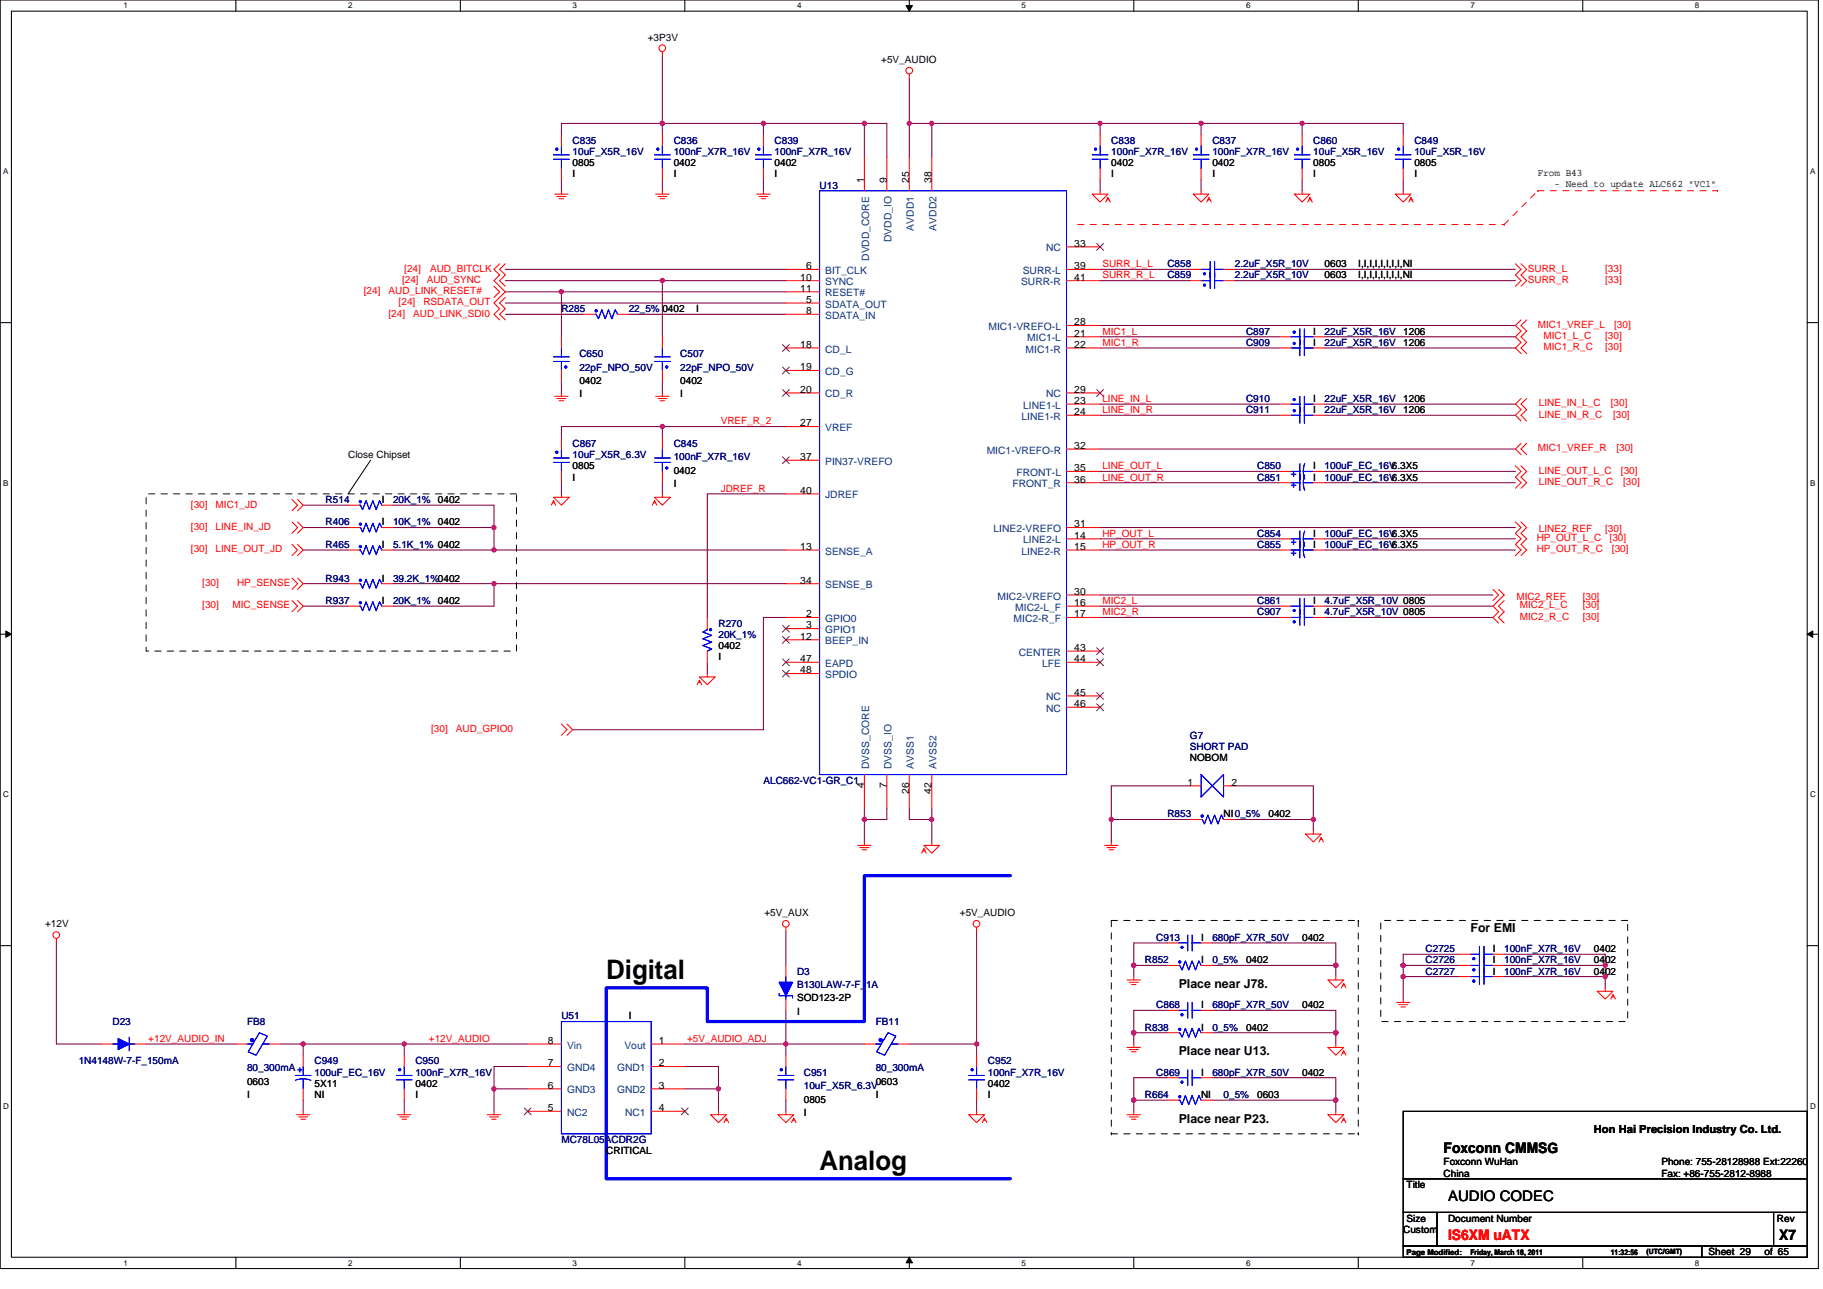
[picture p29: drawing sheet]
<svg xmlns="http://www.w3.org/2000/svg" width="297mm" height="210mm" viewBox="0 0 297 210" stroke-linecap="round" stroke-linejoin="round" font-family="sans-serif">
<defs><g id="words">
<g font-size="4.4">
<text x="98.8" y="159.5">Digital</text>
<text x="133.5" y="190.6">Analog</text>
</g>
<g font-size="2.4">
<text x="235.2" y="187.8">Foxconn CMMSG</text>
<text x="235.9" y="195.6">AUDIO CODEC</text>
<text x="289.9" y="202.1">X7</text>
</g>
<text font-size="2.4" fill="#f00" x="235.9" y="202.1">IS6XM uATX</text>
<g font-size="2">
<text x="239.6" y="151.8">For EMI</text>
<text x="192.1" y="161">Place near J78.</text>
<text x="192.1" y="171.9">Place near U13.</text>
<text x="192.1" y="182.9">Place near P23.</text>
</g>
<text font-size="1.8" x="259.7" y="184.6">Hon Hai Precision Industry Co. Ltd.</text>
<g font-size="1.7">
<text x="140.8" y="29.8" transform="rotate(-90 140.8 29.8)">1</text>
<text x="144.5" y="29.8" transform="rotate(-90 144.5 29.8)">9</text>
<text x="148.1" y="29.8" transform="rotate(-90 148.1 29.8)">25</text>
<text x="151.8" y="29.8" transform="rotate(-90 151.8 29.8)">38</text>
<text x="175" y="40.2">33</text>
<text x="130.4" y="45.7">10</text>
<text x="130.4" y="47.5">11</text>
<text x="131.3" y="43.9">6</text>
<text x="175" y="43.9">39</text>
<text x="175" y="45.7">41</text>
<text x="131.3" y="49.3">5</text>
<text x="131.3" y="51.2">8</text>
<text x="175" y="53">28</text>
<text x="130.4" y="56.7">18</text>
<text x="175" y="56.7">22</text>
<text x="175" y="54.8">21</text>
<text x="130.4" y="60.3">19</text>
<text x="130.4" y="64">20</text>
<text x="175" y="65.8">23</text>
<text x="175" y="64">29</text>
<text x="130.4" y="69.5">27</text>
<text x="175" y="67.6">24</text>
<text x="130.4" y="75">37</text>
<text x="175" y="73.1">32</text>
<text x="175" y="76.8">35</text>
<text x="130.4" y="80.4">40</text>
<text x="175" y="78.6">36</text>
<text x="130.4" y="89.6">13</text>
<text x="175" y="87.8">14</text>
<text x="175" y="85.9">31</text>
<text x="175" y="89.6">15</text>
<text x="130.4" y="95.1">34</text>
<text x="131.3" y="100.6">2</text>
<text x="175" y="96.9">30</text>
<text x="175" y="100.6">17</text>
<text x="175" y="98.7">16</text>
<text x="130.4" y="104.2">12</text>
<text x="130.4" y="107.9">47</text>
<text x="131.3" y="102.4">3</text>
<text x="175" y="107.9">44</text>
<text x="175" y="106">43</text>
<text x="130.4" y="109.7">48</text>
<text x="175" y="113.3">45</text>
<text x="175" y="115.2">46</text>
<text x="140.8" y="128.4" transform="rotate(-90 140.8 128.4)">4</text>
<text x="144.5" y="128.4" transform="rotate(-90 144.5 128.4)">7</text>
<text x="148.1" y="129.3" transform="rotate(-90 148.1 129.3)">26</text>
<text x="151.8" y="129.3" transform="rotate(-90 151.8 129.3)">42</text>
<text x="193.5" y="128">1</text>
<text x="200.6" y="128">2</text>
<text x="89.3" y="170.1">8</text>
<text x="89.3" y="173.7">7</text>
<text x="107.4" y="170.1">1</text>
<text x="107.4" y="173.7">2</text>
<text x="89.3" y="177.4">6</text>
<text x="107.4" y="177.4">3</text>
<text x="89.3" y="181">5</text>
<text x="107.4" y="181">4</text>
</g>
<g font-size="1.7" fill="#004080">
<text x="145.3" y="39.4" transform="rotate(-90 145.3 39.4)">DVDD_IO</text>
<text x="148.9" y="37.6" transform="rotate(-90 148.9 37.6)">AVDD1</text>
<text x="152.6" y="37.6" transform="rotate(-90 152.6 37.6)">AVDD2</text>
<text x="170.5" y="41">NC</text>
<text x="134.4" y="44.6">BIT_CLK</text>
<text x="134.4" y="46.5">SYNC</text>
<text x="141.6" y="42.5" transform="rotate(-90 141.6 42.5)">DVDD_CORE</text>
<text x="166.4" y="46.5">SURR-R</text>
<text x="166.6" y="44.6">SURR-L</text>
<text x="134.4" y="50.1">SDATA_OUT</text>
<text x="134.4" y="51.9">SDATA_IN</text>
<text x="134.4" y="48.3">RESET#</text>
<text x="161.1" y="53.8">MIC1-VREFO-L</text>
<text x="134.4" y="57.4">CD_L</text>
<text x="167.1" y="57.4">MIC1-R</text>
<text x="167.4" y="55.6">MIC1-L</text>
<text x="134.4" y="61.1">CD_G</text>
<text x="134.4" y="64.7">CD_R</text>
<text x="170.5" y="64.7">NC</text>
<text x="134.4" y="70.2">VREF</text>
<text x="166.5" y="68.4">LINE1-R</text>
<text x="166.7" y="66.6">LINE1-L</text>
<text x="134.4" y="75.7">PIN37-VREFO</text>
<text x="160.8" y="73.9">MIC1-VREFO-R</text>
<text x="165.6" y="77.5">FRONT-L</text>
<text x="134.4" y="81.2">JDREF</text>
<text x="165" y="79.4">FRONT_R</text>
<text x="161.9" y="86.7">LINE2-VREFO</text>
<text x="166.7" y="88.5">LINE2-L</text>
<text x="134.4" y="90.3">SENSE_A</text>
<text x="134.4" y="95.8">SENSE_B</text>
<text x="166.5" y="90.3">LINE2-R</text>
<text x="134.4" y="101.3">GPIO0</text>
<text x="162.5" y="97.7">MIC2-VREFO</text>
<text x="165.2" y="101.3">MIC2-R_F</text>
<text x="165.4" y="99.5">MIC2-L_F</text>
<text x="134.4" y="103.1">GPIO1</text>
<text x="134.4" y="105">BEEP_IN</text>
<text x="166" y="106.8">CENTER</text>
<text x="134.4" y="108.6">EAPD</text>
<text x="134.4" y="110.5">SPDIO</text>
<text x="169.8" y="108.6">LFE</text>
<text x="170.5" y="116">NC</text>
<text x="170.5" y="114.1">NC</text>
<text x="141.6" y="125.3" transform="rotate(-90 141.6 125.3)">DVSS_CORE</text>
<text x="145.3" y="125.3" transform="rotate(-90 145.3 125.3)">DVSS_IO</text>
<text x="148.9" y="125.3" transform="rotate(-90 148.9 125.3)">AVSS1</text>
<text x="152.6" y="125.3" transform="rotate(-90 152.6 125.3)">AVSS2</text>
<text x="92.4" y="170.8">Vin</text>
<text x="101.7" y="170.8">Vout</text>
<text x="92.4" y="174.5">GND4</text>
<text x="92.4" y="178.1">GND3</text>
<text x="100.5" y="174.5">GND1</text>
<text x="100.5" y="178.1">GND2</text>
<text x="92.4" y="181.8">NC2</text>
<text x="101.9" y="181.8">NC1</text>
</g>
<g font-size="1.6">
<text x="105.6" y="6.6">+3P3V</text>
<text x="143.6" y="10.2">+5V_AUDIO</text>
<text x="93.3" y="27.1">0805</text>
<text x="93.3" y="28.9">I</text>
<text x="109.8" y="28.9">I</text>
<text x="109.8" y="27.1">0402</text>
<text x="126.2" y="28.9">I</text>
<text x="126.2" y="27.1">0402</text>
<text x="181.1" y="28.9">I</text>
<text x="181.1" y="27.1">0402</text>
<text x="197.5" y="28.9">I</text>
<text x="197.5" y="27.1">0402</text>
<text x="214" y="27.1">0805</text>
<text x="214" y="28.9">I</text>
<text x="230.5" y="27.1">0805</text>
<text x="230.5" y="28.9">I</text>
<text x="250.6" y="28.7">From B43</text>
<text x="253.3" y="30.4">- Need to update ALC662 &quot;VC1&quot;</text>
<text x="215.8" y="43.5">0603</text>
<text x="215.8" y="45.4">0603</text>
<text x="221.3" y="43.5">I,I,I,I,I,I,I,I,NI</text>
<text x="221.3" y="45.4">I,I,I,I,I,I,I,I,NI</text>
<text x="113.4" y="50.8">I</text>
<text x="214" y="54.5">I</text>
<text x="214" y="56.3">I</text>
<text x="228.6" y="54.5">1206</text>
<text x="228.6" y="56.3">1206</text>
<text x="94.4" y="62.5">0402</text>
<text x="94.4" y="64.7">I</text>
<text x="110.8" y="62.5">0402</text>
<text x="110.8" y="64.7">I</text>
<text x="214" y="65.5">I</text>
<text x="228.6" y="65.5">1206</text>
<text x="214" y="67.3">I</text>
<text x="228.6" y="67.3">1206</text>
<text x="56.7" y="74.6">Close Chipset</text>
<text x="93.3" y="76.5">0805</text>
<text x="109.8" y="77.2">0402</text>
<text x="214" y="76.5">I</text>
<text x="62.2" y="81.9">I</text>
<text x="71.3" y="81.9">0402</text>
<text x="93.3" y="78.3">I</text>
<text x="109.8" y="79.4">I</text>
<text x="214" y="78.3">I</text>
<text x="62.2" y="85.6">I</text>
<text x="62.2" y="89.3">I</text>
<text x="71.3" y="85.6">0402</text>
<text x="214" y="89.3">I</text>
<text x="214" y="87.4">I</text>
<text x="62.2" y="94.7">I</text>
<text x="62.2" y="98.4">I</text>
<text x="71.3" y="98.4">0402</text>
<text x="214" y="98.4">I</text>
<text x="214" y="100.2">I</text>
<text x="117.1" y="105.7">0402</text>
<text x="117.1" y="107.5">I</text>
<text x="193.9" y="124">NOBOM</text>
<text x="199.4" y="133.1">NI0_5%</text>
<text x="206.7" y="133.1">0402</text>
<text x="124.6" y="149.2">+5V_AUX</text>
<text x="156.4" y="149.2">+5V_AUDIO</text>
<text x="7.3" y="151.1">+12V</text>
<text x="195.7" y="153.3">I</text>
<text x="212.2" y="153.3">0402</text>
<text x="243.3" y="155.1">I</text>
<text x="259.7" y="155.1">0402</text>
<text x="195.7" y="156.9">I</text>
<text x="203" y="156.9">0402</text>
<text x="243.3" y="156.9">I</text>
<text x="243.3" y="158.7">I</text>
<text x="259.7" y="156.9">0402</text>
<text x="259.7" y="158.7">0402</text>
<text x="102.4" y="166.1">I</text>
<text x="129.9" y="163.1">SOD123-2P</text>
<text x="129.9" y="165.3">I</text>
<text x="195.7" y="164.2">I</text>
<text x="195.7" y="167.9">I</text>
<text x="203" y="167.9">0402</text>
<text x="212.2" y="164.2">0402</text>
<text x="40.3" y="176.7">0603</text>
<text x="40.3" y="178.9">I</text>
<text x="51.2" y="177">5X11</text>
<text x="51.2" y="178.9">NI</text>
<text x="67.7" y="178.9">I</text>
<text x="67.7" y="177">0402</text>
<text x="131" y="179.6">0805</text>
<text x="142.7" y="176.7">0603</text>
<text x="142.7" y="178.9">I</text>
<text x="161" y="178.9">I</text>
<text x="161" y="177">0402</text>
<text x="195.7" y="178.9">NI</text>
<text x="195.7" y="175.2">I</text>
<text x="204.8" y="178.9">0603</text>
<text x="212.2" y="175.2">0402</text>
<text x="131" y="181.8">I</text>
<text x="98.8" y="188">CRITICAL</text>
<text x="235.2" y="189.8">Foxconn WuHan</text>
<text x="235.2" y="191.7">China</text>
<text x="270.7" y="189.8">Phone: 755-28128988 Ext:22260</text>
<text x="270.7" y="191.7">Fax: +86-755-2812-8988</text>
<text x="229.2" y="193.5">Title</text>
<text x="228.6" y="200.8">Custom</text>
<text x="229.2" y="199">Size</text>
<text x="235.9" y="199">Document Number</text>
<text x="289.5" y="199">Rev</text>
<text x="278.4" y="204.5">Sheet 29</text>
<text x="287.5" y="204.5">of 65</text>
</g>
<g font-size="1.6" fill="#000080">
<text x="93.3" y="23.4">C835</text>
<text x="109.8" y="23.4">C836</text>
<text x="126.2" y="23.4">C839</text>
<text x="181.1" y="23.4">C838</text>
<text x="197.5" y="23.4">C837</text>
<text x="214" y="23.4">C860</text>
<text x="230.5" y="23.4">C849</text>
<text x="93.3" y="25.3">10uF_X5R_16V</text>
<text x="109.8" y="25.3">100nF_X7R_16V</text>
<text x="126.2" y="25.3">100nF_X7R_16V</text>
<text x="181.1" y="25.3">100nF_X7R_16V</text>
<text x="197.5" y="25.3">100nF_X7R_16V</text>
<text x="214" y="25.3">10uF_X5R_16V</text>
<text x="230.5" y="25.3">10uF_X5R_16V</text>
<text x="133.5" y="30.7">U13</text>
<text x="190.2" y="43.5">C858</text>
<text x="190.2" y="45.4">C859</text>
<text x="201.2" y="43.5">2.2uF_X5R_10V</text>
<text x="201.2" y="45.4">2.2uF_X5R_10V</text>
<text x="91.5" y="50.8">R285</text>
<text x="102.4" y="50.8">22_5% 0402</text>
<text x="94.4" y="58.2">C650</text>
<text x="110.8" y="58.2">C507</text>
<text x="203" y="54.5">C897</text>
<text x="203" y="56.3">C909</text>
<text x="215.8" y="54.5">22uF_X5R_16V</text>
<text x="215.8" y="56.3">22uF_X5R_16V</text>
<text x="94.4" y="60.4">22pF_NPO_50V</text>
<text x="110.8" y="60.4">22pF_NPO_50V</text>
<text x="203" y="65.5">C910</text>
<text x="215.8" y="65.5">22uF_X5R_16V</text>
<text x="203" y="67.3">C911</text>
<text x="215.8" y="67.3">22uF_X5R_16V</text>
<text x="93.3" y="72.8">C867</text>
<text x="93.3" y="74.6">10uF_X5R_6.3V</text>
<text x="109.8" y="72.8">C845</text>
<text x="109.8" y="75">100nF_X7R_16V</text>
<text x="204.8" y="76.5">C850</text>
<text x="215.8" y="76.5">100uF_EC_16V6.3X5</text>
<text x="53.1" y="81.9">R514</text>
<text x="64" y="81.9">20K_1%</text>
<text x="204.8" y="78.3">C851</text>
<text x="215.8" y="78.3">100uF_EC_16V6.3X5</text>
<text x="53.1" y="85.6">R406</text>
<text x="53.1" y="89.3">R465</text>
<text x="64" y="85.6">10K_1%</text>
<text x="64" y="89.3">5.1K_1% 0402</text>
<text x="204.8" y="89.3">C855</text>
<text x="204.8" y="87.4">C854</text>
<text x="215.8" y="89.3">100uF_EC_16V6.3X5</text>
<text x="215.8" y="87.4">100uF_EC_16V6.3X5</text>
<text x="53.1" y="94.7">R943</text>
<text x="64" y="94.7">39.2K_1%0402</text>
<text x="53.1" y="98.4">R937</text>
<text x="64" y="98.4">20K_1%</text>
<text x="204.8" y="98.4">C861</text>
<text x="204.8" y="100.2">C907</text>
<text x="215.8" y="98.4">4.7uF_X5R_10V 0805</text>
<text x="215.8" y="100.2">4.7uF_X5R_10V 0805</text>
<text x="117.1" y="102.1">R270</text>
<text x="117.1" y="103.9">20K_1%</text>
<text x="193.9" y="120.4">G7</text>
<text x="193.9" y="122.2">SHORT PAD</text>
<text x="124.4" y="127.7">ALC662-VC1-GR_C1</text>
<text x="190.2" y="133.1">R853</text>
<text x="188.4" y="153.3">C913</text>
<text x="197.5" y="153.3">680pF_X7R_50V</text>
<text x="232.3" y="155.1">C2725</text>
<text x="245.1" y="155.1">100nF_X7R_16V</text>
<text x="129.9" y="158.7">D3</text>
<text x="129.9" y="161">B130LAW-7-F_1A</text>
<text x="186.6" y="156.9">R852</text>
<text x="197.5" y="156.9">0_5%</text>
<text x="232.3" y="156.9">C2726</text>
<text x="232.3" y="158.7">C2727</text>
<text x="245.1" y="156.9">100nF_X7R_16V</text>
<text x="245.1" y="158.7">100nF_X7R_16V</text>
<text x="18.3" y="167">D23</text>
<text x="40.3" y="167">FB8</text>
<text x="91.5" y="166.1">U51</text>
<text x="142.7" y="167">FB11</text>
<text x="186.6" y="167.9">R838</text>
<text x="188.4" y="164.2">C868</text>
<text x="197.5" y="167.9">0_5%</text>
<text x="197.5" y="164.2">680pF_X7R_50V</text>
<text x="12.8" y="173.4">1N4148W-7-F_150mA</text>
<text x="51.2" y="173.4">C949</text>
<text x="67.7" y="173.4">C950</text>
<text x="161" y="173.4">C952</text>
<text x="40.3" y="174.5">80_300mA</text>
<text x="51.2" y="175.2">100uF_EC_16V</text>
<text x="67.7" y="175.2">100nF_X7R_16V</text>
<text x="131" y="175.2">C951</text>
<text x="131" y="177.4">10uF_X5R_6.3V</text>
<text x="142.7" y="174.5">80_300mA</text>
<text x="161" y="175.2">100nF_X7R_16V</text>
<text x="186.6" y="178.9">R664</text>
<text x="188.4" y="175.2">C869</text>
<text x="197.5" y="175.2">680pF_X7R_50V</text>
<text x="199.4" y="178.9">0_5%</text>
<text x="91.5" y="186.2">MC78L05ACDR2G</text>
</g>
<g font-size="1.6" fill="#f00">
<text x="59.3" y="47.9">[24]</text>
<text x="63.3" y="47.9">AUD_LINK_RESET#</text>
<text x="65.5" y="46.1">[24]</text>
<text x="65.9" y="44.3">[24]</text>
<text x="69.5" y="46.1">AUD_SYNC</text>
<text x="70.1" y="44.3">AUD_BITCLK</text>
<text x="179.6" y="43.5">SURR_L_L</text>
<text x="179.6" y="45.4">SURR_R_L</text>
<text x="248.9" y="46.1">SURR_R</text>
<text x="248.9" y="44.3">SURR_L</text>
<text x="261.6" y="46.1">[33]</text>
<text x="261.6" y="44.3">[33]</text>
<text x="63.3" y="51.6">[24]</text>
<text x="65" y="49.8">[24]</text>
<text x="67.3" y="51.6">AUD_LINK_SDI0</text>
<text x="69" y="49.8">RSDATA_OUT</text>
<text x="250.6" y="53.4">MIC1_VREF_L</text>
<text x="263" y="53.4">[30]</text>
<text x="179.6" y="56.3">MIC1_R</text>
<text x="179.6" y="54.5">MIC1_L</text>
<text x="251.5" y="57.1">MIC1_R_C</text>
<text x="251.5" y="55.2">MIC1_L_C</text>
<text x="261.6" y="57.1">[30]</text>
<text x="261.6" y="55.2">[30]</text>
<text x="179.6" y="65.5">LINE_IN_L</text>
<text x="117.4" y="69.1">VREF_R_2</text>
<text x="179.6" y="67.3">LINE_IN_R</text>
<text x="250.8" y="68.1">LINE_IN_R_C</text>
<text x="250.8" y="66.2">LINE_IN_L_C</text>
<text x="262.5" y="66.2">[30]</text>
<text x="262.8" y="68.1">[30]</text>
<text x="179.6" y="76.4">LINE_OUT_L</text>
<text x="250.6" y="73.5">MIC1_VREF_R</text>
<text x="250.8" y="77.2">LINE_OUT_L_C</text>
<text x="263.4" y="73.5">[30]</text>
<text x="264.1" y="77.2">[30]</text>
<text x="31.1" y="82.7">[30]</text>
<text x="35.1" y="82.7">MIC1_JD</text>
<text x="117.4" y="80.1">JDREF_R</text>
<text x="179.6" y="78.3">LINE_OUT_R</text>
<text x="250.8" y="79">LINE_OUT_R_C</text>
<text x="264.5" y="79">[30]</text>
<text x="31.1" y="90">[30]</text>
<text x="31.1" y="86.3">[30]</text>
<text x="35.1" y="90">LINE_OUT_JD</text>
<text x="35.1" y="86.3">LINE_IN_JD</text>
<text x="179.6" y="87.4">HP_OUT_L</text>
<text x="179.6" y="89.2">HP_OUT_R</text>
<text x="250.4" y="90">HP_OUT_R_C</text>
<text x="250.4" y="88.2">HP_OUT_L_C</text>
<text x="250.8" y="86.7">LINE2_REF</text>
<text x="261.6" y="86.7">[30]</text>
<text x="262.3" y="88.2">[30]</text>
<text x="262.7" y="90">[30]</text>
<text x="33" y="95.5">[30]</text>
<text x="38.6" y="95.5">HP_SENSE</text>
<text x="33" y="99.1">[30]</text>
<text x="37.9" y="99.1">MIC_SENSE</text>
<text x="179.6" y="98.4">MIC2_L</text>
<text x="179.6" y="100.2">MIC2_R</text>
<text x="247.1" y="97.7">MIC2_REF</text>
<text x="247.6" y="99.1">MIC2_L_C</text>
<text x="247.6" y="101">MIC2_R_C</text>
<text x="257.9" y="99.1">[30]</text>
<text x="257.9" y="101">[30]</text>
<text x="257.9" y="97.7">[30]</text>
<text x="70.2" y="119.3">[30]</text>
<text x="74.3" y="119.3">AUD_GPIO0</text>
<text x="24.2" y="169.7">+12V_AUDIO_IN</text>
<text x="69.9" y="169.7">+12V_AUDIO</text>
<text x="111.9" y="169.7">+5V_AUDIO_ADJ</text>
</g>
<g font-size="1.6" fill="#00f">
<text x="210.4" y="77.7">+</text>
<text x="210.4" y="79.6">+</text>
<text x="210.4" y="88.7">+</text>
<text x="210.4" y="90.5">+</text>
<text x="48.4" y="173.7" transform="rotate(90 48.4 173.7)">+</text>
</g>
<g font-size="1.3">
<text x="20.1" y="1.4">1</text>
<text x="56.7" y="1.4">2</text>
<text x="93.3" y="1.4">3</text>
<text x="129.9" y="1.4">4</text>
<text x="166.5" y="1.4">5</text>
<text x="203" y="1.4">6</text>
<text x="239.6" y="1.4">7</text>
<text x="276.2" y="1.4">8</text>
<text x=".5" y="28.4">A</text>
<text x="294.9" y="28.4">A</text>
<text x=".5" y="79.1">B</text>
<text x="294.9" y="79.1">B</text>
<text x=".5" y="129.9">C</text>
<text x="294.9" y="129.9">C</text>
<text x=".5" y="180.6">D</text>
<text x="294.9" y="180.6">D</text>
<text x="20.1" y="206.2">1</text>
<text x="56.7" y="206.2">2</text>
<text x="93.3" y="206.2">3</text>
<text x="129.9" y="206.2">4</text>
<text x="166.5" y="206.2">5</text>
<text x="203" y="206.2">6</text>
<text x="229.2" y="204.4">Page Modified:</text>
<text x="239.6" y="206.2">7</text>
<text x="239.6" y="204.4">Friday, March 18, 2011</text>
<text x="262.5" y="204.4">11:32:56</text>
<text x="276.2" y="206.2">8</text>
</g>
<text font-size="1.2" x="268.3" y="204.3">(UTC/GMT)</text>
</g></defs>
<path d="M0 0h296.3v206.7h-296.3zM1.9 1.8h292.6v203h-292.6z" fill="none" stroke="#000" stroke-width=".17"/>
<g fill="#fff">
<path d="M20.1 .2h.8v1.5h-.8z"/>
<path d="M20.1 205h.8v1.5h-.8z"/>
</g>
<path d="M38.4 0v1.8M38.4 204.8v1.8" fill="none" stroke="#000" stroke-width=".17"/>
<g fill="#fff">
<path d="M56.7 .2h.7v1.5h-.7z"/>
<path d="M56.7 205h.7v1.5h-.7z"/>
</g>
<path d="M75 0v1.8M75 204.8v1.8" fill="none" stroke="#000" stroke-width=".17"/>
<g fill="#fff">
<path d="M93.3 .2h.7v1.5h-.7z"/>
<path d="M93.3 205h.7v1.5h-.7z"/>
</g>
<path d="M111.6 0v1.8M111.6 204.8v1.8" fill="none" stroke="#000" stroke-width=".17"/>
<g fill="#fff">
<path d="M129.9 .2h.7v1.5h-.7z"/>
<path d="M129.9 205h.7v1.5h-.7z"/>
</g>
<path d="M148.2 0v1.8M148.2 204.8v1.8" fill="none" stroke="#000" stroke-width=".17"/>
<path d="M147.6 .9h1.1l-.5 .9zM148.2 204.8l.5 .9h-1.1z" fill="#000" stroke="#000" stroke-width=".16"/>
<g fill="#fff">
<path d="M166.5 .2h.7v1.5h-.7z"/>
<path d="M166.5 205h.7v1.5h-.7z"/>
</g>
<path d="M184.7 0v1.8M184.7 204.8v1.8" fill="none" stroke="#000" stroke-width=".17"/>
<g fill="#fff">
<path d="M203 .2h.7v1.5h-.7z"/>
<path d="M203 205h.7v1.5h-.7z"/>
</g>
<path d="M221.3 0v1.8M221.3 204.8v1.8" fill="none" stroke="#000" stroke-width=".17"/>
<g fill="#fff">
<path d="M239.6 .2h.7v1.5h-.7z"/>
<path d="M239.6 205h.7v1.5h-.7z"/>
</g>
<path d="M257.9 0v1.8M257.9 204.8v1.8" fill="none" stroke="#000" stroke-width=".17"/>
<g fill="#fff">
<path d="M276.2 .2h.7v1.5h-.7z"/>
<path d="M276.2 205h.7v1.5h-.7z"/>
<path d="M.5 27.2h.9v1.4h-.9z"/>
<path d="M294.9 27.2h.9v1.4h-.9z"/>
<path d="M.5 77.9h.9v1.5h-.9z"/>
<path d="M294.9 77.9h.9v1.5h-.9z"/>
</g>
<path d="M0 52.6h1.9M294.5 52.6h1.8" fill="none" stroke="#000" stroke-width=".17"/>
<g fill="#fff">
<path d="M.5 128.7h1v1.4h-1z"/>
<path d="M294.9 128.7h1v1.4h-1z"/>
</g>
<path d="M0 103.3h1.9M294.5 103.3h1.8" fill="none" stroke="#000" stroke-width=".17"/>
<path d="M.9 102.8l1 .5-1 .5zM294.5 103.3l.9-.5v1z" fill="#000" stroke="#000" stroke-width=".16"/>
<g fill="#fff">
<path d="M.5 179.4h1v1.5h-1z"/>
<path d="M294.9 179.4h1v1.5h-1z"/>
</g>
<path d="M60.4 75l-3.7 5.5M248.7 99.7h.1M0 154.1h1.9M294.5 154.1h1.8M228.6 181h65.9v11h-65.9zM228.6 192h65.9v5.5h-65.9zM228.6 197.5h5.5v5.5h-5.5zM234.1 197.5h54.9v5.5h-54.9zM289 197.5h5.5v5.5h-5.5zM228.6 203h48.7v1.8h-48.7zM277.3 203h17.2v1.8h-17.2z" fill="none" stroke="#000" stroke-width=".17"/>
<g fill="none" stroke="#800040" stroke-width=".17">
<path d="M107.9 9.1v11M148.2 12.8v7.3M91.5 29.3v1.8M107.9 20.1h-16.4v1.8M107.9 20.1v1.8M107.9 20.1h16.5v1.8M107.9 29.3v1.8M124.4 20.1h16.4M124.4 29.3v1.8M140.8 20.1v5.5M140.8 20.1h3.7v5.5M148.2 20.1v5.5"/>
<path d="M148.2 20.1h3.6M151.8 20.1h27.5v1.8M151.8 20.1v5.5M179.3 20.1h16.4v1.8M179.3 29.3v1.8M195.7 20.1h16.5v1.8M195.7 29.3v1.8M212.2 20.1h16.4v1.8M212.2 29.3v1.8M228.6 29.3v1.8M82.3 49.4h45.8M82.3 43.9h45.8"/>
<path d="M82.3 45.7h25.6v9.2M82.3 47.5h9.2v7.4M82.3 51.2h12.8M91.5 47.5h36.6M102.4 51.2h25.7M107.9 45.7h20.2M179.3 53h67.6M179.3 43.9h14.6M179.3 45.7h14.6M179.3 56.7h29.2M179.3 54.9h29.2M201.2 45.7h45.7"/>
<path d="M201.2 43.9h45.7M215.8 54.9h31.1M215.8 56.7h31.1M91.5 62.2v1.8M91.5 78.6v1.9M107.9 69.5h20.2M107.9 69.5h-16.4v1.8M107.9 62.2v1.8M107.9 69.5v1.8M107.9 78.6v1.9M179.3 78.6h29.2M179.3 73.2h67.6"/>
<path d="M179.3 76.8h29.2M179.3 65.8h29.2M179.3 67.6h29.2M215.8 78.6h31.1M215.8 76.8h31.1M215.8 67.6h31.1M215.8 65.8h31.1M49.4 95.1h7.3M49.4 82.3h7.3M49.4 85.9h7.3M49.4 98.7h7.3M49.4 89.6h7.3"/>
<path d="M64 82.3h16.5v3.6M64 85.9h16.5M64 89.6h16.5M64 95.1h16.5M80.5 89.6h47.6M80.5 95.1v3.6h-16.5M80.5 85.9v3.7M80.5 95.1h47.6M128.1 80.5h-12.9v20.1M179.3 89.6h29.2M179.3 96.9h64M179.3 85.9h67.6"/>
<path d="M179.3 87.8h29.2M179.3 98.7h29.2M215.8 98.7h27.5M215.8 87.8h31.1M215.8 89.6h31.1M115.2 107.9v1.8M128.1 100.6h-3.7v18.3h-31.1M179.3 100.6h29.2M215.8 100.6h27.5M140.8 133.5v3.7M140.8 131.7v1.8M144.5 131.7v1.8h-3.7"/>
<path d="M148.2 131.7v1.8h3.6M151.8 131.7v1.8M151.8 133.5v3.7M193.9 128h-12.8v5.5M193.9 133.5h-12.8v3.7M201.2 128h12.8v5.5M201.2 133.5h12.8M214 133.5v1.8M9.2 153.6v16.5h7.3M128.1 151.8v5.5M159.1 151.8v18.3M184.7 157.3h5.5"/>
<path d="M184.7 157.3v1.8M190.2 153.6h-5.5v3.7M197.5 157.3h20.2M197.5 153.6h20.2v3.7M217.7 157.3v1.8M228.6 159.1v3.7M228.6 159.1h9.2M228.6 157.3h9.2M228.6 157.3v1.8M237.8 155.4h-9.2v1.9M245.1 159.1h16.5M245.1 155.4h16.5v3.7"/>
<path d="M245.1 157.3h16.5M261.6 159.1v1.8M23.8 170.1h14.6M45.8 170.1h3.6M49.4 170.1h16.5M49.4 170.1v1.8M49.4 179.2v1.8M65.9 170.1h20.1M65.9 170.1v1.8M65.9 179.2v1.8M80.5 177.4h5.5M80.5 177.4v3.6"/>
<path d="M86 173.7h-5.5v3.7M111.6 177.4h5.5v3.6M111.6 173.7h5.5v3.7M111.6 170.1h16.5M128.1 179.2v1.8M128.1 170.1v1.8M128.1 170.1h12.7M128.1 164.6v5.5M148.2 170.1h10.9M159.1 179.2v1.8M159.1 170.1v1.8M184.7 168.2h5.5"/>
<path d="M184.7 179.2h5.5M184.7 179.2v1.8M184.7 168.2v1.9M190.2 175.6h-5.5v3.6M190.2 164.6h-5.5v3.6M197.5 179.2h20.2M197.5 168.2h20.2M197.5 164.6h20.2v3.6M197.5 175.6h20.2v3.6M217.7 168.2v1.9M217.7 179.2v1.8"/>
</g>
<g fill="#f0f" stroke="#f0f" stroke-width=".17">
<circle cx="261.5" cy="159.1" r=".36"/>
<circle cx="217.6" cy="168.2" r=".36"/>
<circle cx="217.6" cy="157.3" r=".35"/>
<circle cx="217.6" cy="179.2" r=".35"/>
<circle cx="184.7" cy="179.2" r=".35"/>
<circle cx="184.7" cy="168.2" r=".36"/>
<circle cx="184.7" cy="157.3" r=".35"/>
<circle cx="228.6" cy="157.3" r=".36"/>
<circle cx="228.6" cy="159.1" r=".36"/>
<circle cx="261.5" cy="157.3" r=".35"/>
<circle cx="107.9" cy="45.7" r=".36"/>
<circle cx="195.7" cy="20.1" r=".36"/>
<circle cx="91.5" cy="47.5" r=".36"/>
<circle cx="107.9" cy="69.5" r=".35"/>
<circle cx="179.2" cy="20.1" r=".35"/>
<circle cx="140.8" cy="133.5" r=".36"/>
<circle cx="151.8" cy="20.1" r=".35"/>
<circle cx="212.2" cy="20.1" r=".35"/>
<circle cx="151.8" cy="133.5" r=".35"/>
<circle cx="148.2" cy="20.1" r=".35"/>
<circle cx="107.9" cy="20.1" r=".35"/>
<circle cx="140.8" cy="20.1" r=".36"/>
<circle cx="124.4" cy="20.1" r=".35"/>
<circle cx="181.1" cy="133.5" r=".35"/>
<circle cx="80.5" cy="85.9" r=".36"/>
<circle cx="80.5" cy="89.6" r=".35"/>
<circle cx="80.5" cy="95.1" r=".36"/>
<circle cx="214" cy="133.5" r=".36"/>
<circle cx="49.4" cy="170.1" r=".36"/>
<circle cx="65.9" cy="170.1" r=".35"/>
<circle cx="117.1" cy="177.4" r=".36"/>
<circle cx="80.5" cy="177.4" r=".36"/>
<circle cx="159.1" cy="170.1" r=".36"/>
<circle cx="128" cy="170.1" r=".36"/>
</g>
<g fill="none" stroke="#f00" stroke-width=".17">
<path d="M107.9 8.4v.7M148.2 12.1v.7M90.4 31.6h2.2M90.7 32h1.5M91.1 32.4h.7M91.5 31.1v.5M91.5 21.9v1.9M91.5 27.4v1.9M106.8 31.6h2.2M107.2 32h1.5M107.6 32.4h.7M107.9 31.1v.5"/>
<path d="M107.9 21.9v1.9M107.9 27.4v1.9M123.3 31.6h2.2M123.7 32h1.4M124 32.4h.8M124.4 31.1v.5M124.4 21.9v1.9M124.4 27.4v1.9M140.8 25.6v5.5M144.5 25.6v5.5M148.2 25.6v5.5M151.8 25.6v5.5"/>
<path d="M178 31.6h2.5l-1.2 1.3zM179.3 21.9v1.9M179.3 27.4v1.9M179.3 31.1v.5M180.4 32.6h.3M180.5 32.2l.4 .7M180.5 32.4v-.2l-.3 .7M194.4 31.6h2.6l-1.3 1.3zM195.7 21.9v1.9M195.7 27.4v1.9M195.7 31.1v.5M196.8 32.6h.4"/>
<path d="M197 32.2l.4 .7M197 32.4v-.2l-.4 .7M210.9 31.6h2.5l-1.2 1.3zM212.2 21.9v1.9M212.2 27.4v1.9M212.2 31.1v.5M213.3 32.6h.3M213.4 32.2l.4 .7M213.4 32.4v-.2l-.3 .7M227.3 31.6h2.6l-1.3 1.3zM228.6 21.9v1.9M228.6 27.4v1.9"/>
<path d="M228.6 31.1v.5M229.7 32.6h.4M229.9 32.2l.4 .7M229.9 32.4v-.2l-.4 .7M80.5 46.6l.9 .9-.9 1M81.4 43l-.9 .9 .9 .9-.9 .9 1.8 1.8-1.8 1.9 .9 .9-.9 .9 .9 .9M82.3 48.5l-.9 .9 .9 .9-.9 .9 .9 .9M82.3 43l-.9 .9 .9 .9-.9 .9 .9 .9M91.5 54.9v1.8M95.1 51.2h1.9M100.6 51.2h1.8M107.9 54.9v1.8"/>
<path d="M128.1 49.4h5.4M128.1 43.9h5.4M128.1 51.2h5.4M128.1 45.7h5.4M128.1 47.5h5.4M128.1 56.7h5.4M173.8 43.9h5.5M173.8 45.7h5.5M173.8 56.7h5.5M173.8 40.2h5.5M173.8 53h5.5M173.8 54.9h5.5"/>
<path d="M193.9 43.9h1.8M193.9 45.7h1.8M199.4 43.9h1.8M199.4 45.7h1.8M208.5 56.7h1.9M208.5 54.9h1.9M214 56.7h1.8M214 54.9h1.8M246.9 43l.9 .9-.9 .9 .9 .9-.9 .9M247.8 43l.9 .9-.9 .9 .9 .9-.9 .9M247.8 52.1l-.9 .9 .9 .9-.9 1 .9 .9-.9 .9 .9 .9M248.7 52.1l-.9 .9 .9 .9-.9 1 .9 .9-.9 .9 .9 .9"/>
<path d="M90.4 64.6h2.2M90.7 64.9h1.5M91.1 65.3h.7M91.5 64v.6M91.5 60.3v1.9M91.5 71.3v1.9M91.5 76.8v1.8M106.8 64.6h2.2M107.2 64.9h1.5M107.6 65.3h.7M107.9 64v.6M107.9 60.3v1.9"/>
<path d="M107.9 71.3v1.9M107.9 76.8v1.8M128.1 69.5h5.4M128.1 60.3h5.4M128.1 64h5.4M128.1 75h5.4M173.8 64h5.5M173.8 78.6h5.5M173.8 76.8h5.5M173.8 67.6h5.5M173.8 65.8h5.5M173.8 73.2h5.5"/>
<path d="M208.5 78.6h1.9M208.5 76.8h1.9M208.5 67.6h1.9M208.5 65.8h1.9M214 78.6h1.8M214 76.8h1.8M214 67.6h1.8M214 65.8h1.8M246.9 75.9l.9 .9-.9 .9 .9 .9-.9 .9M247.8 75.9l.9 .9-.9 .9 .9 .9-.9 .9M247.8 64.9l-.9 .9 .9 .9-.9 .9 .9 1M247.8 72.2l-.9 1 .9 .9"/>
<path d="M248.7 64.9l-.9 .9 .9 .9-.9 .9 .9 1M248.7 72.2l-.9 1 .9 .9M47.6 97.8l.9 .9-.9 1M47.6 94.2l.9 .9-.9 .9M47.6 88.7l.9 .9-.9 .9M47.6 85l.9 .9-.9 1M47.6 81.4l.9 .9-.9 .9M48.5 97.8l.9 .9-.9 1M48.5 94.2l.9 .9-.9 .9M48.5 88.7l.9 .9-.9 .9M48.5 85l.9 .9-.9 1M48.5 81.4l.9 .9-.9 .9"/>
<path d="M56.7 98.7h1.8M56.7 89.6h1.8M56.7 85.9h1.8M56.7 95.1h1.8M56.7 82.3h1.8M62.2 98.7h1.8M62.2 89.6h1.8M62.2 85.9h1.8M62.2 95.1h1.8M62.2 82.3h1.8M90 81.9h.4M90.2 81h2.5l-1.2 1.3z"/>
<path d="M90.2 81.6l-.4 .7M90.2 81.7v-.1l.3 .7M91.5 80.5v.5M106.5 81.9h.3M106.7 81.6l-.4 .7M106.7 81.7v-.1l.3 .7M106.7 81h2.5l-1.3 1.3zM107.9 80.5v.5M128.1 80.5h5.4M128.1 89.6h5.4M128.1 95.1h5.4M173.8 96.9h5.5"/>
<path d="M173.8 98.7h5.5M173.8 89.6h5.5M173.8 87.8h5.5M173.8 85.9h5.5M208.5 98.7h1.9M208.5 89.6h1.9M208.5 87.8h1.9M214 98.7h1.8M214 89.6h1.8M214 87.8h1.8M243.3 96l.9 .9-.9 .9M244.2 96l.9 .9-1.8 1.8 .9 1-.9 .9 .9 .9"/>
<path d="M245.1 97.8l-.9 .9 .9 1-.9 .9 .9 .9M246.9 85l.9 .9-.9 1 .9 .9-.9 .9 .9 .9-.9 .9M247.8 85l.9 .9-.9 1 .9 .9-.9 .9 .9 .9-.9 .9M91.5 117.9l.9 1-.9 .9M92.4 117.9l.9 1-.9 .9M113.8 111.2h.3M114 110.8l-.4 .7M114 111v-.2l.3 .7M114 110.3h2.5l-1.3 1.2zM115.2 100.6v1.8M115.2 106.1v1.8M115.2 109.7v.6"/>
<path d="M128.1 102.4h5.4M128.1 104.2h5.4M128.1 100.6h5.4M128.1 107.9h5.4M128.1 109.7h5.4M173.8 100.6h5.5M173.8 107.9h5.5M173.8 106.1h5.5M173.8 115.2h5.5M173.8 113.4h5.5M208.5 100.6h1.9M214 100.6h1.8"/>
<path d="M139.8 137.7h2.1M140.1 138.1h1.5M140.5 138.4h.7M140.8 137.2v.5M140.8 126.2v5.5M144.5 126.2v5.5M148.2 126.2v5.5M150.4 138.6h.3M150.5 138.2l-.3 .8M150.5 138.4v-.2l.4 .8M150.5 137.7h2.6l-1.3 1.3zM151.8 126.2v5.5"/>
<path d="M151.8 137.2v.5M180 137.7h2.2M180.4 138.1h1.4M180.7 138.4h.7M181.1 137.2v.5M193.9 128h1.8M193.9 133.5h1.8M199.4 128h1.8M199.4 133.5h1.8M212.7 135.9h2.6l-1.3 1.3zM214 135.3v.6M215.1 136.8h.4"/>
<path d="M215.3 136.6v-.2l-.4 .8M215.3 136.4l.3 .8M9.2 152.9v.7M128.1 151v.8M128.1 157.3v1.8M159.1 151v.8M183.6 159.6h2.2M184.7 159.1v.5M190.2 157.3h1.9M190.2 153.6h1.9M195.7 157.3h1.8M195.7 153.6h1.8"/>
<path d="M216.4 159.6h2.5l-1.2 1.3zM217.7 159.1v.5M237.8 157.3h1.8M237.8 159.1h1.8M237.8 155.4h1.8M243.3 157.3h1.8M243.3 159.1h1.8M243.3 155.4h1.8M16.5 170.1h1.8M22 170.1h1.8M38.4 170.1h1.9M43.9 170.1h1.9"/>
<path d="M49.4 171.9v1.8M49.4 177.4v1.8M65.9 171.9v1.8M65.9 177.4v1.8M86 170.1h5.5M86 173.7h5.5M86 177.4h5.5M106.1 170.1h5.5M106.1 173.7h5.5M106.1 177.4h5.5M128.1 162.8v1.8M128.1 171.9v1.8"/>
<path d="M128.1 177.4v1.8M140.8 170.1h1.9M146.3 170.1h1.9M159.1 171.9v1.8M159.1 177.4v1.8M183.6 170.6h2.2M184 160h1.5M184 171h1.5M184.4 160.4h.7M184.4 171.3h.7M184.7 170.1v.5M190.2 168.2h1.9"/>
<path d="M190.2 164.6h1.9M190.2 175.6h1.9M190.2 179.2h1.9M195.7 168.2h1.8M195.7 164.6h1.8M195.7 175.6h1.8M195.7 179.2h1.8M216.4 170.6h2.5l-1.2 1.3zM217.7 170.1v.5M218.8 160.6h.3M218.8 171.5h.3M218.9 160.2l.4 .7"/>
<path d="M218.9 160.4v-.2l-.3 .7M218.9 171.2l.4 .7M218.9 171.3v-.1l-.3 .7M227.5 163.3h2.2M227.9 163.7h1.5M228.3 164h.7M228.6 162.8v.5M260.3 161.5h2.5l-1.2 1.3zM261.6 160.9v.6M262.7 162.4h.3M262.8 162l.4 .8M262.8 162.2v-.2l-.3 .8"/>
<path d="M48.3 181.6h2.2M48.7 181.9h1.4M49 182.3h.8M49.4 181v.6M64.8 181.6h2.2M65.1 181.9h1.5M65.5 182.3h.7M65.9 181v.6M79.4 181.6h2.2M79.8 181.9h1.4M80.1 182.3h.8M80.5 181v.6"/>
<path d="M86 181h5.5M106.1 181h5.5M115.8 181.6h2.6l-1.3 1.3zM117.1 181v.6M118.2 182.5h.3M118.4 182.1l.3 .8M118.4 182.3v-.2l-.4 .8M126.8 181.6h2.5l-1.2 1.3zM128.1 181v.6M129.1 182.5h.4M129.3 182.1l.4 .8M129.3 182.3v-.2l-.3 .8"/>
<path d="M157.9 181.6h2.5l-1.3 1.3zM159.1 181v.6M160.2 182.5h.4M160.4 182.1l.4 .8M160.4 182.3v-.2l-.3 .8M183.6 181.6h2.2M184 181.9h1.5M184.4 182.3h.7M184.7 181v.6M216.4 181.6h2.5l-1.2 1.3zM217.7 181v.6M218.8 182.5h.3"/>
<path d="M218.9 182.1l.4 .8M218.9 182.3v-.2l-.3 .8"/>
<circle cx="107.9" cy="7.8" r=".54"/>
<circle cx="148.2" cy="11.5" r=".54"/>
<circle cx="9.2" cy="152.3" r=".54"/>
<circle cx="128" cy="150.5" r=".54"/>
<circle cx="159.1" cy="150.5" r=".54"/>
</g>
<path d="M23.8 80.5h60.4v25.6h-60.4zM181.1 149.9h40.2M181.1 149.9v34.8M221.3 149.9v34.8M221.3 149.9h.1M225 149.9h40.2v16.5h-40.2zM181.1 184.7h40.2M181.1 184.7h.1M221.3 184.7h.1" fill="none" stroke="#000" stroke-width=".16" stroke-dasharray="1 1 1 1 1 1 1 1"/>
<path d="M175.6 36.6h69.5M245.1 36.6l5.5-5.5M245.1 36.6h.1M250.6 31.1h.1M250.6 31.1h29.2M279.8 31.1h.1" fill="none" stroke="#f00" stroke-width=".16" stroke-dasharray="1 1 1 1 1 1 1 1"/>
<path d="M164.6 142.6h-23.8v23.8h-25.6v-5.5h-16.4v31.1h65.8" fill="none" stroke="#00f" stroke-width=".53"/>
<g fill="none" stroke="#00f" stroke-width=".17">
<path d="M90.2 25.2h2.5M90.2 26h2.5M91.5 26v1.4M91.5 23.8v1.4M106.7 26h2.5M106.7 25.2h2.5M107.9 26v1.4M107.9 23.8v1.4M123.1 26h2.6M123.1 25.2h2.6M124.4 26v1.4M124.4 23.8v1.4"/>
<path d="M133.5 31.1h40.3v95.1h-40.3zM178 26h2.5M178 25.2h2.5M179.3 26v1.4M179.3 23.8v1.4M194.4 26h2.6M194.4 25.2h2.6M195.7 26v1.4M195.7 23.8v1.4M210.9 26h2.5M210.9 25.2h2.5M212.2 26v1.4"/>
<path d="M212.2 23.8v1.4M227.3 26h2.6M227.3 25.2h2.6M228.6 26v1.4M228.6 23.8v1.4M90.2 58.9h2.5M90.2 58.1h2.5M91.5 56.7v1.4M91.5 58.9v1.4M97 51.2h.1l.4 .7 .6-1.4 .5 1.4 .5-1.4 .6 1.4 .5-1.4 .4 .7M106.7 58.9h2.5M106.7 58.1h2.5"/>
<path d="M107.9 56.7v1.4M107.9 58.9v1.4M195.7 43.9h1.5M195.7 45.7h1.5M197.2 42.6v2.6M197.2 44.4v2.6M197.9 42.6v2.6M197.9 43.9h1.5M197.9 44.4v2.6M197.9 45.7h1.5M210.4 54.9h1.4M210.4 56.7h1.4"/>
<path d="M211.8 53.6v2.5M211.8 55.4v2.6M212.5 53.6v2.5M212.5 54.9h1.5M212.5 55.4v2.6M212.5 56.7h1.5M90.2 74.6h2.5M90.2 75.3h2.5M91.5 75.3v1.5M91.5 73.2v1.4M106.7 75.3h2.5M106.7 74.6h2.5"/>
<path d="M107.9 73.2v1.4M107.9 75.3v1.5M210.4 65.8h1.4M210.4 76.8h1.4M210.4 67.6h1.4M210.4 78.6h1.4M211.8 64.6v2.5M211.8 75.5v2.6M211.8 66.4v2.5M211.8 77.3v2.6M212.4 76.8h1.6M212.4 78.6h1.6"/>
<path d="M212.5 64.6v2.5M212.5 65.8h1.5M212.5 66.4v2.5M212.5 67.6h1.5M212.6 75.5l-.2 1.3 .2 1.2M212.6 77.4a3.6 3.6 0 0 0 0 2.5M58.5 98.7h.2l.4 .8 .5-1.5 .6 1.5 .5-1.5 .6 1.5 .5-1.5 .4 .7M58.5 85.9h.2l.4 .8 .5-1.5 .6 1.5 .5-1.5 .6 1.5 .5-1.5 .4 .7M58.5 89.6h.2l.4 .7 .5-1.4 .6 1.4 .5-1.4 .6 1.4 .5-1.4 .4 .7M58.5 82.3h.2l.4 .7 .5-1.4 .6 1.4 .5-1.4 .6 1.4 .5-1.4 .4 .7M58.5 95.1h.2l.4 .7 .5-1.4 .6 1.4 .5-1.4 .6 1.4 .5-1.4 .4 .7M210.4 89.6h1.4"/>
<path d="M210.4 87.8h1.4M210.4 98.7h1.4M211.8 88.3v2.6M211.8 86.5v2.5M211.8 97.5v2.5M211.8 99.3v2.6M212.4 89.6h1.6M212.4 87.8h1.6M212.5 97.5v2.5M212.5 98.7h1.5M212.5 99.3v2.6M212.6 88.3a3.7 3.7 0 0 0 0 2.5"/>
<path d="M212.6 86.5a3.6 3.6 0 0 0 0 2.5M115.2 102.4v.2l-.7 .4 1.5 .5-1.5 .6 1.5 .5-1.5 .6 1.5 .5-.8 .4M210.4 100.6h1.4M212.5 100.6h1.5M195.7 126.2l3.7 3.6v-3.6l-3.7 3.6zM195.7 133.5h.2l.4 .7 .5-1.4 .6 1.4 .5-1.4 .6 1.4 .5-1.4 .4 .7M128.1 159.1v.9M192.1 157.3h.1l.4 .7 .5-1.5 .6 1.5 .5-1.5 .6 1.5 .5-1.5 .4 .8M192.1 153.6h1.4M193.5 152.3v2.6M194.2 152.3v2.6M194.2 153.6h1.5"/>
<path d="M239.6 157.3h1.5M239.6 159.1h1.5M239.6 155.4h1.5M241.1 156v2.5M241.1 157.8v2.6M241.1 154.2v2.5M241.8 156v2.5M241.8 157.3h1.5M241.8 157.8v2.6M241.8 159.1h1.5M241.8 154.2v2.5M241.8 155.4h1.5"/>
<path d="M18.3 170.1h.9M21.1 170.1h.9M21.1 169v2.2M40.3 170.1h.9M42.3 168.2l1.3 .6-1.9 3.1-1.3-.6zM42.8 170.1h1.1M48.1 176l1.2-.3 1.3 .3M48.1 175.2h2.6M49.4 173.7v1.5M49.4 175.7v1.7M64.6 175.2h2.5M64.6 175.9h2.5"/>
<path d="M65.9 175.9v1.5M65.9 173.7v1.5M91.5 166.4h14.6v18.3h-14.6zM126.8 175.9h2.5M126.8 175.2h2.5M127 161.8v.4h2.1v.4M128.1 162v.8M128.1 175.9v1.5M128.1 173.7v1.5M142.7 170.1h.9M144.7 168.2l1.3 .6-1.9 3.1-1.2-.6zM145.2 170.1h1.1"/>
<path d="M157.9 175.9h2.5M157.9 175.2h2.5M159.1 175.9v1.5M159.1 173.7v1.5M192.1 168.2h.1l.4 .8 .5-1.5 .6 1.5 .5-1.5 .6 1.5 .5-1.5 .4 .7M192.1 179.2h.1l.4 .7 .5-1.4 .6 1.4 .5-1.4 .6 1.4 .5-1.4 .4 .7M192.1 164.6h1.4M192.1 175.6h1.4M193.5 163.3v2.6M193.5 174.3v2.5M194.2 163.3v2.6M194.2 164.6h1.5"/>
<path d="M194.2 174.3v2.5M194.2 175.6h1.5"/>
</g>
<g fill="#00f" stroke="#00f" stroke-width=".17">
<path d="M127 160h2.1l-1 2.2z" fill-rule="evenodd"/>
<path d="M127 160h2.1l-1 2.2z" fill-rule="evenodd"/>
<path d="M58.6 98.1h.2v.2h-.2z" fill-rule="evenodd"/>
<path d="M58.6 98.1h.2v.2h-.2z" fill-rule="evenodd"/>
<path d="M210.8 54h.2v.2h-.2z" fill-rule="evenodd"/>
<path d="M210.8 54h.2v.2h-.2z" fill-rule="evenodd"/>
<path d="M240 157.9h.3v.2h-.3z" fill-rule="evenodd"/>
<path d="M240 157.9h.3v.2h-.3z" fill-rule="evenodd"/>
<path d="M240 159.7h.3v.2h-.3z" fill-rule="evenodd"/>
<path d="M240 159.7h.3v.2h-.3z" fill-rule="evenodd"/>
<path d="M97 50.5h.2v.3h-.2z" fill-rule="evenodd"/>
<path d="M97 50.5h.2v.3h-.2z" fill-rule="evenodd"/>
<path d="M58.6 85.3h.2v.2h-.2z" fill-rule="evenodd"/>
<path d="M58.6 85.3h.2v.2h-.2z" fill-rule="evenodd"/>
<path d="M192.1 156.6h.2v.2h-.2z" fill-rule="evenodd"/>
<path d="M192.1 156.6h.2v.2h-.2z" fill-rule="evenodd"/>
<path d="M92.1 59.7h.2v.2h-.2z" fill-rule="evenodd"/>
<path d="M92.1 59.7h.2v.2h-.2z" fill-rule="evenodd"/>
<path d="M19.2 169.2l1.9 .9-1.9 .9z" fill-rule="evenodd"/>
<path d="M19.2 169.2l1.9 .9-1.9 .9z" fill-rule="evenodd"/>
<path d="M58.6 88.9h.2v.3h-.2z" fill-rule="evenodd"/>
<path d="M58.6 88.9h.2v.3h-.2z" fill-rule="evenodd"/>
<path d="M108.5 59.7h.3v.2h-.3z" fill-rule="evenodd"/>
<path d="M108.5 59.7h.3v.2h-.3z" fill-rule="evenodd"/>
<path d="M90.6 73.6h.3v.2h-.3z" fill-rule="evenodd"/>
<path d="M90.6 73.6h.3v.2h-.3z" fill-rule="evenodd"/>
<path d="M240 156h.3v.3h-.3z" fill-rule="evenodd"/>
<path d="M240 156h.3v.3h-.3z" fill-rule="evenodd"/>
<path d="M195.7 132.8h.3v.3h-.3z" fill-rule="evenodd"/>
<path d="M195.7 132.8h.3v.3h-.3z" fill-rule="evenodd"/>
<path d="M127.2 174.1h.2v.3h-.2z" fill-rule="evenodd"/>
<path d="M127.2 174.1h.2v.3h-.2z" fill-rule="evenodd"/>
<path d="M58.6 81.6h.2v.2h-.2z" fill-rule="evenodd"/>
<path d="M58.6 81.6h.2v.2h-.2z" fill-rule="evenodd"/>
<path d="M227.8 24.2h.2v.2h-.2z" fill-rule="evenodd"/>
<path d="M227.8 24.2h.2v.2h-.2z" fill-rule="evenodd"/>
<path d="M58.6 94.4h.2v.2h-.2z" fill-rule="evenodd"/>
<path d="M58.6 94.4h.2v.2h-.2z" fill-rule="evenodd"/>
<path d="M90.6 24.2h.3v.2h-.3z" fill-rule="evenodd"/>
<path d="M90.6 24.2h.3v.2h-.3z" fill-rule="evenodd"/>
<path d="M192.1 178.5h.2v.3h-.2z" fill-rule="evenodd"/>
<path d="M192.1 178.5h.2v.3h-.2z" fill-rule="evenodd"/>
<circle cx="195" cy="24.3" r=".17"/>
<circle cx="211.4" cy="24.3" r=".17"/>
<circle cx="65.1" cy="174.3" r=".17"/>
<circle cx="210.9" cy="65.1" r=".17"/>
<circle cx="107.2" cy="24.3" r=".17"/>
<circle cx="210.9" cy="55.9" r=".17"/>
<circle cx="210.9" cy="66.9" r=".17"/>
<circle cx="196.3" cy="44.6" r=".17"/>
<circle cx="123.7" cy="24.3" r=".17"/>
<circle cx="158.4" cy="174.3" r=".17"/>
<circle cx="192.2" cy="167.7" r=".17"/>
<circle cx="178.5" cy="24.3" r=".17"/>
<circle cx="108.6" cy="76.2" r=".17"/>
<circle cx="143.5" cy="169.4" r=".27"/>
<circle cx="192.6" cy="154.3" r=".17"/>
<circle cx="41.1" cy="169.4" r=".27"/>
<circle cx="192.6" cy="165.3" r=".17"/>
<circle cx="115.8" cy="102.6" r=".17"/>
<circle cx="192.6" cy="176.3" r=".17"/>
<circle cx="210.9" cy="99.5" r=".17"/>
<circle cx="196.3" cy="46.4" r=".17"/>
<circle cx="210.9" cy="101.3" r=".17"/>
</g>
<g fill="none" stroke="#804000" stroke-width=".16">
<path d="M178.7 39.7l1.1 1.1M179.8 39.7l-1.1 1.1M127.5 56.1l1.1 1.2M127.5 59.8l1.1 1.1M128.6 56.1l-1.1 1.2M128.6 59.8l-1.1 1.1M127.5 63.5l1.1 1.1M127.5 74.4l1.1 1.1M128.6 63.5l-1.1 1.1M128.6 74.4l-1.1 1.1M178.7 63.5l1.1 1.1M179.8 63.5l-1.1 1.1"/>
<path d="M127.5 101.9l1.1 1.1M127.5 103.7l1.1 1.1M127.5 107.3l1.1 1.2M127.5 109.2l1.1 1.1M128.6 101.9l-1.1 1.1M128.6 103.7l-1.1 1.1M128.6 107.3l-1.1 1.2M128.6 109.2l-1.1 1.1M178.7 107.3l1.1 1.2M178.7 105.5l1.1 1.1M178.7 114.7l1.1 1.1M178.7 112.8l1.1 1.1"/>
<path d="M179.8 107.3l-1.1 1.2M179.8 105.5l-1.1 1.1M179.8 114.7l-1.1 1.1M179.8 112.8l-1.1 1.1M85.4 180.5l1.1 1.1M86.5 180.5l-1.1 1.1M111 180.5l1.2 1.1M112.1 180.5l-1.1 1.1"/>
</g>
<use href="#words"/>
</svg>
